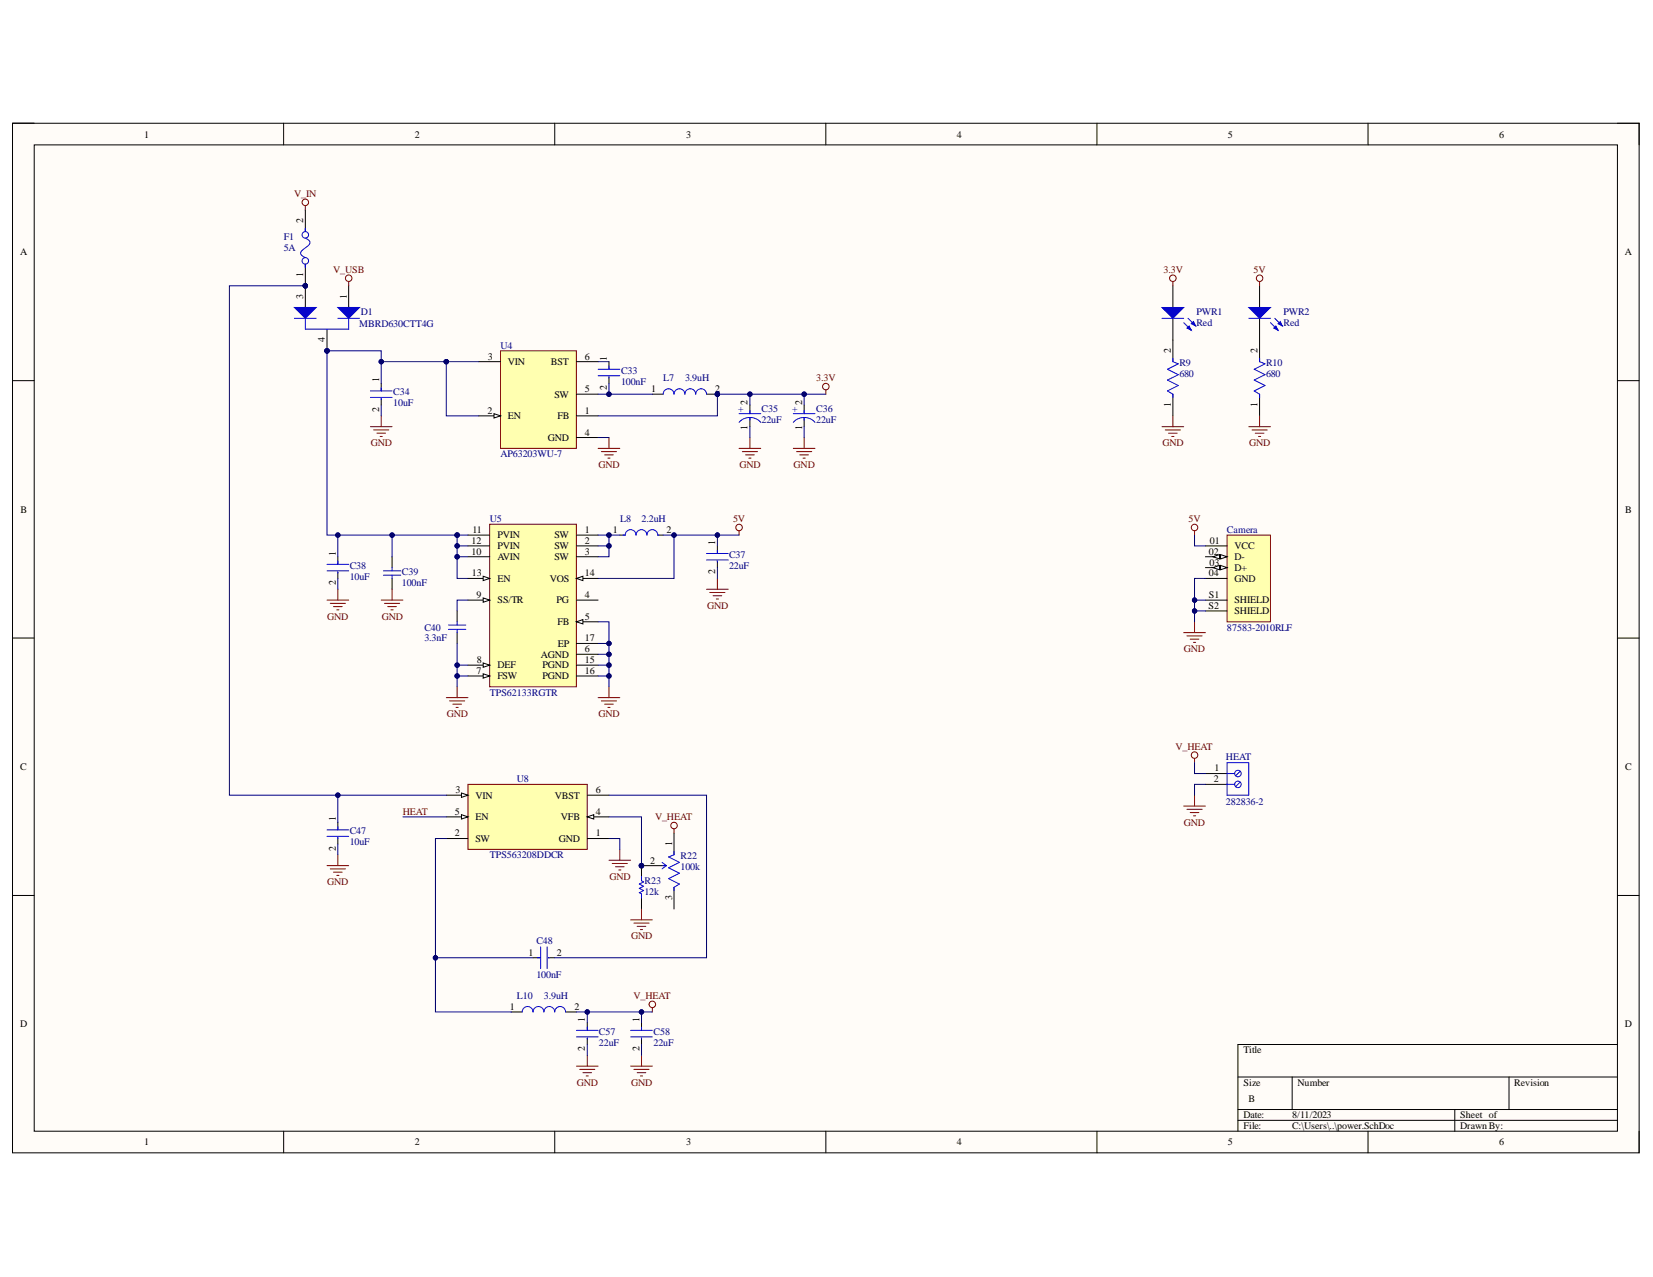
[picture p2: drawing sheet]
<svg xmlns="http://www.w3.org/2000/svg" width="279mm" height="216mm" viewBox="0 0 279 216" stroke-linecap="round" stroke-linejoin="round" font-family="sans-serif">
<defs><g id="words">
<g font-size="1.7">
<text x="24.4" y="23.3">1</text>
<text x="70.1" y="23.3">2</text>
<text x="116" y="23.3">3</text>
<text x="161.7" y="23.3">4</text>
<text x="207.6" y="23.3">5</text>
<text x="253.4" y="23.3">6</text>
<text x="51.3" y="37.7" transform="rotate(-90 51.3 37.7)">2</text>
<text x="3.4" y="43.1">A</text>
<text x="51.3" y="46.8" transform="rotate(-90 51.3 46.8)">1</text>
<text x="274.6" y="43.1">A</text>
<text x="51.3" y="50.5" transform="rotate(-90 51.3 50.5)">3</text>
<text x="58.6" y="50.5" transform="rotate(-90 58.6 50.5)">1</text>
<text x="54.9" y="57.8" transform="rotate(-90 54.9 57.8)">4</text>
<text x="197.9" y="59.7" transform="rotate(-90 197.9 59.7)">2</text>
<text x="212.6" y="59.7" transform="rotate(-90 212.6 59.7)">2</text>
<text x="64.1" y="64.6" transform="rotate(-90 64.1 64.6)">1</text>
<text x="82.5" y="60.8">3</text>
<text x="85.9" y="61.7">VIN</text>
<text x="93.1" y="61.7">BST</text>
<text x="98.9" y="60.8">6</text>
<text x="102.6" y="66" transform="rotate(-90 102.6 66)">2</text>
<text x="102.6" y="61" transform="rotate(-90 102.6 61)">1</text>
<text x="64.1" y="69.6" transform="rotate(-90 64.1 69.6)">2</text>
<text x="82.4" y="69.9">2</text>
<text x="85.9" y="70.9">EN</text>
<text x="93.7" y="67.2">SW</text>
<text x="94.2" y="70.9">FB</text>
<text x="98.9" y="69.9">1</text>
<text x="98.9" y="66.3">5</text>
<text x="110" y="66.3">1</text>
<text x="120.9" y="66.3">2</text>
<text x="126.4" y="68.5" transform="rotate(-90 126.4 68.5)">2</text>
<text x="135.6" y="68.5" transform="rotate(-90 135.6 68.5)">2</text>
<text x="197.9" y="68.8" transform="rotate(-90 197.9 68.8)">1</text>
<text x="212.6" y="68.8" transform="rotate(-90 212.6 68.8)">1</text>
<text x="92.6" y="74.5">GND</text>
<text x="98.9" y="73.7">4</text>
<text x="126.4" y="72.7" transform="rotate(-90 126.4 72.7)">1</text>
<text x="135.6" y="72.7" transform="rotate(-90 135.6 72.7)">1</text>
<text x="3.5" y="86.7">B</text>
<text x="274.7" y="86.7">B</text>
<text x="56.8" y="93.9" transform="rotate(-90 56.8 93.9)">1</text>
<text x="79.7" y="93.8">10</text>
<text x="79.7" y="91.9">12</text>
<text x="79.8" y="90.1">11</text>
<text x="84.1" y="94.7">AVIN</text>
<text x="84.1" y="91">PVIN</text>
<text x="84.1" y="92.8">PVIN</text>
<text x="93.7" y="91">SW</text>
<text x="93.7" y="92.8">SW</text>
<text x="93.7" y="94.7">SW</text>
<text x="98.9" y="90.1">1</text>
<text x="98.9" y="91.9">2</text>
<text x="98.9" y="93.8">3</text>
<text x="103.6" y="90.1">1</text>
<text x="112.7" y="90.1">2</text>
<text x="120.9" y="92.1" transform="rotate(-90 120.9 92.1)">1</text>
<text x="204.3" y="93.8">02</text>
<text x="204.4" y="95.6">03</text>
<text x="204.5" y="91.9">01</text>
<text x="208.7" y="92.8">VCC</text>
<text x="208.7" y="94.7">D-</text>
<text x="56.8" y="98.9" transform="rotate(-90 56.8 98.9)">2</text>
<text x="79.8" y="97.4">13</text>
<text x="80.5" y="101.1">9</text>
<text x="84.1" y="102">SS/TR</text>
<text x="84.1" y="98.3">EN</text>
<text x="93" y="98.3">VOS</text>
<text x="94.1" y="102">PG</text>
<text x="98.9" y="101.1">4</text>
<text x="98.9" y="97.4">14</text>
<text x="120.9" y="97.1" transform="rotate(-90 120.9 97.1)">2</text>
<text x="204.3" y="97.4">04</text>
<text x="204.3" y="101.1">S1</text>
<text x="208.7" y="96.5">D+</text>
<text x="208.7" y="98.3">GND</text>
<text x="208.7" y="102">SHIELD</text>
<text x="94.2" y="105.7">FB</text>
<text x="98.9" y="104.8">5</text>
<text x="204.3" y="102.9">S2</text>
<text x="208.7" y="103.8">SHIELD</text>
<text x="80.5" y="113.9">7</text>
<text x="80.6" y="112.1">8</text>
<text x="84.1" y="113">DEF</text>
<text x="91.4" y="111.2">AGND</text>
<text x="91.7" y="113">PGND</text>
<text x="94.3" y="109.3">EP</text>
<text x="98.9" y="110.3">6</text>
<text x="98.9" y="112.1">15</text>
<text x="98.9" y="113.9">16</text>
<text x="98.9" y="108.4">17</text>
<text x="84.1" y="114.8">FSW</text>
<text x="91.7" y="114.8">PGND</text>
<text x="3.4" y="130.2">C</text>
<text x="205.3" y="130.4">1</text>
<text x="274.7" y="130.2">C</text>
<text x="76.9" y="137.7">5</text>
<text x="77" y="134.1">3</text>
<text x="80.4" y="135">VIN</text>
<text x="93.8" y="135">VBST</text>
<text x="100.7" y="134.1">6</text>
<text x="100.7" y="137.7">4</text>
<text x="205.2" y="132.3">2</text>
<text x="56.8" y="143.8" transform="rotate(-90 56.8 143.8)">2</text>
<text x="56.8" y="138.8" transform="rotate(-90 56.8 138.8)">1</text>
<text x="76.9" y="141.4">2</text>
<text x="80.4" y="138.7">EN</text>
<text x="80.4" y="142.3">SW</text>
<text x="94.5" y="142.3">GND</text>
<text x="94.8" y="138.7">VFB</text>
<text x="100.7" y="141.4">1</text>
<text x="113.6" y="143.1" transform="rotate(-90 113.6 143.1)">1</text>
<text x="109.9" y="146">2</text>
<text x="113.6" y="152.2" transform="rotate(-90 113.6 152.2)">3</text>
<text x="89.3" y="161.6">1</text>
<text x="94.1" y="161.6">2</text>
<text x="3.4" y="173.7">D</text>
<text x="86.2" y="170.7">1</text>
<text x="97.1" y="170.7">2</text>
<text x="98.9" y="172.8" transform="rotate(-90 98.9 172.8)">1</text>
<text x="108.1" y="172.8" transform="rotate(-90 108.1 172.8)">1</text>
<text x="274.6" y="173.7">D</text>
<text x="98.9" y="177.7" transform="rotate(-90 98.9 177.7)">2</text>
<text x="108.1" y="177.7" transform="rotate(-90 108.1 177.7)">2</text>
<text x="210.2" y="178.1">Title</text>
<text x="210.2" y="183.6">Size</text>
<text x="219.3" y="183.6">Number</text>
<text x="255.9" y="183.6">Revision</text>
<text x="210.2" y="189.1">Date:</text>
<text x="210.2" y="190.9">File:</text>
<text x="211" y="186.3">B</text>
<text x="218.4" y="189.1">8/11/2023</text>
<text x="218.4" y="190.9">C:\Users\..\power.SchDoc</text>
<text x="246.8" y="189.1">Sheet of</text>
<text x="246.8" y="190.9">DrawnBy:</text>
<text x="24.4" y="193.6">1</text>
<text x="70.1" y="193.6">2</text>
<text x="116" y="193.6">3</text>
<text x="161.7" y="193.6">4</text>
<text x="207.6" y="193.6">5</text>
<text x="253.4" y="193.6">6</text>
</g>
<g font-size="1.7" fill="#800000">
<text x="49.7" y="33.3">V_IN</text>
<text x="56.3" y="46.2">V_USB</text>
<text x="196.7" y="46.2">3.3V</text>
<text x="211.9" y="46.2">5V</text>
<text x="138" y="64.4">3.3V</text>
<text x="62.7" y="75.4">GND</text>
<text x="196.5" y="75.4">GND</text>
<text x="211.1" y="75.4">GND</text>
<text x="101.2" y="79.2">GND</text>
<text x="125" y="79.2">GND</text>
<text x="134.1" y="79.2">GND</text>
<text x="123.9" y="88.3">5V</text>
<text x="200.9" y="88.3">5V</text>
<text x="55.3" y="104.8">GND</text>
<text x="64.5" y="104.8">GND</text>
<text x="119.5" y="102.9">GND</text>
<text x="200.1" y="110.3">GND</text>
<text x="75.5" y="121.3">GND</text>
<text x="101.2" y="121.3">GND</text>
<text x="198.7" y="126.8">V_HEAT</text>
<text x="68.1" y="137.7">HEAT</text>
<text x="110.7" y="138.7">V_HEAT</text>
<text x="200.1" y="139.6">GND</text>
<text x="55.3" y="149.7">GND</text>
<text x="103" y="148.7">GND</text>
<text x="106.7" y="158.8">GND</text>
<text x="107.1" y="168.9">V_HEAT</text>
<text x="97.5" y="183.6">GND</text>
<text x="106.7" y="183.6">GND</text>
</g>
<g font-size="1.7" fill="#000080">
<text x="48" y="40.6">F1</text>
<text x="48" y="42.5">5A</text>
<text x="61" y="53.3">D1</text>
<text x="202.2" y="53.3">PWR1</text>
<text x="217" y="53.3">PWR2</text>
<text x="60.7" y="55.3">MBRD630CTT4G</text>
<text x="84.6" y="58.9">U4</text>
<text x="202.2" y="55.1">Red</text>
<text x="217" y="55.1">Red</text>
<text x="105" y="63.2">C33</text>
<text x="105" y="65">100nF</text>
<text x="112.1" y="64.4">L7</text>
<text x="115.8" y="64.4">3.9uH</text>
<text x="199.4" y="61.9">R9</text>
<text x="199.4" y="63.8">680</text>
<text x="214" y="61.9">R10</text>
<text x="214" y="63.8">680</text>
<text x="66.5" y="66.8">C34</text>
<text x="66.5" y="68.7">10uF</text>
<text x="124.8" y="69.6">+</text>
<text x="128.7" y="69.6">C35</text>
<text x="128.7" y="71.5">22uF</text>
<text x="133.9" y="69.6">+</text>
<text x="138" y="69.6">C36</text>
<text x="138" y="71.5">22uF</text>
<text x="84.6" y="77.3">AP63203WU-7</text>
<text x="82.8" y="88.3">U5</text>
<text x="104.8" y="88.3">L8</text>
<text x="108.4" y="88.3">2.2uH</text>
<text x="123.2" y="94.3">C37</text>
<text x="207.4" y="90.1">Camera</text>
<text x="59.1" y="96.1">C38</text>
<text x="59.1" y="98">10uF</text>
<text x="67.9" y="97.2">C39</text>
<text x="67.9" y="99.1">100nF</text>
<text x="123.2" y="96.1">22uF</text>
<text x="71.7" y="106.6">C40</text>
<text x="207.4" y="106.6">87583-2010RLF</text>
<text x="71.7" y="108.4">3.3nF</text>
<text x="82.8" y="117.6">TPS62133RGTR</text>
<text x="207.2" y="128.4">HEAT</text>
<text x="87.4" y="132.3">U8</text>
<text x="207.2" y="136.1">282836-2</text>
<text x="59.1" y="141">C47</text>
<text x="59.1" y="142.9">10uF</text>
<text x="82.8" y="145.1">TPS563208DDCR</text>
<text x="108.9" y="149.5">R23</text>
<text x="115" y="145.3">R22</text>
<text x="115" y="147.1">100k</text>
<text x="108.9" y="151.3">12k</text>
<text x="90.7" y="159.6">C48</text>
<text x="90.7" y="165.4">100nF</text>
<text x="87.4" y="168.9">L10</text>
<text x="91.9" y="168.9">3.9uH</text>
<text x="101.2" y="175">C57</text>
<text x="101.2" y="176.8">22uF</text>
<text x="110.5" y="175">C58</text>
<text x="110.5" y="176.8">22uF</text>
</g>
</g></defs>
<path d="M2.1 20.8h275v174.1h-275z" fill-rule="evenodd" fill="#fffcf8"/>
<path d="M2.1 20.8h275v174.1h-275z" fill="none" stroke="#000" stroke-width=".17"/>
<path d="M5.8 24.5h267.6v166.8h-267.6z" fill-rule="evenodd" fill="#fffcf8"/>
<g fill="none" stroke="#000" stroke-width=".17">
<path d="M2.1 20.8h3.7M5.8 24.5h267.6v166.8h-267.6zM47.9 20.8v3.7M93.8 20.8v3.7M139.6 20.8v3.7M185.4 20.8v3.7M231.2 20.8v3.7M273.4 20.8h3.7v3.7M2.1 64.4h3.7M273.4 64.4h3.7M2.1 107.9h3.7M273.4 107.9h3.7"/>
<path d="M2.1 151.4h3.7M273.4 151.4h3.7M273.4 176.6h-64.2v14.7M47.9 191.3v3.6M93.8 191.3v3.6M139.6 191.3v3.6M185.4 191.3v3.6M209.2 182.1h64.2M209.2 187.6h64.2M209.2 189.4h64.2M218.4 182.1v5.5M231.2 191.3v3.6"/>
<path d="M245.9 187.6v3.7M255.1 182.1v5.5M277.1 191.3v3.6"/>
</g>
<path d="M84.6 59.3h12.8v16.5h-12.8z" fill-rule="evenodd" fill="#ffffb0"/>
<path d="M84.6 59.3h12.8v16.5h-12.8z" fill="none" stroke="#800000" stroke-width=".17"/>
<path d="M80.9 70.3h3.7" fill="none" stroke="#000" stroke-width=".17"/>
<path d="M83.5 69.9l1.1 .4-1.1 .4z" fill="#f8fcff"/>
<path d="M64.4 64.8v1.3M64.4 67.4v1.1M80.9 61.1h3.7M83.5 69.9l1.1 .4-1.1 .4zM97.4 61.1h3.7M97.4 70.3h3.7M97.4 74h3.7M97.4 66.6h3.7" fill="none" stroke="#000" stroke-width=".17"/>
<path d="M62.6 66.1h3.7M62.6 67.2h3.7M64.4 65.5v.6M64.4 67.4v.2" fill="none" stroke="#00f" stroke-width=".17"/>
<path d="M62.6 72.1h3.7M63.2 72.7h2.5M63.7 73.2h1.5M64.3 73.8h.3M64.4 70.3v1.8" fill="none" stroke="#800000" stroke-width=".17"/>
<circle cx="121.3" cy="66.6" r=".37" fill="#000080"/>
<circle cx="121.3" cy="66.6" r=".37" fill="none" stroke="#000080" stroke-width=".17"/>
<path d="M110.3 66.6h1.8M119.4 66.6h1.9" fill="none" stroke="#000" stroke-width=".17"/>
<circle cx="121.3" cy="66.6" r=".37" fill="#000080"/>
<circle cx="121.3" cy="66.6" r=".37" fill="none" stroke="#000080" stroke-width=".17"/>
<g fill="none" stroke="#00f" stroke-width=".17">
<path d="M101.1 62.4h3.7M101.1 63.5h3.7M102.9 61.9v.5M102.9 63.7v.2M112.1 66.6a.92 .92 0 0 1 .9-.9 .92 .92 0 0 1 .9 .9 .92 .92 0 0 1 .9-.9 .92 .92 0 0 1 1 .9 .91 .91 0 0 1 .9-.9 .91 .91 0 0 1 .9 .9 .92 .92 0 0 1 .9-.9 .92 .92 0 0 1 .9 .9M124.9 71.4a2.45 2.45 0 0 1 3.7 0M124.9 69.9h3.7M126.8 69.4v.5M126.8 70.7v.3M134.1 71.4a2.45 2.45 0 0 1 3.7 0M134.1 69.9h3.7M135.9 69.4v.5"/>
<path d="M135.9 70.7v.3"/>
</g>
<path d="M198.2 48.3v3.7M198.2 53.8v3.7M102.9 61.1v1.3M102.9 63.7v1.1M126.8 68.5v1.4M126.8 70.7v1.4M135.9 68.5v1.4M135.9 70.7v1.4" fill="none" stroke="#000" stroke-width=".17"/>
<g fill="none" stroke="#800000" stroke-width=".17">
<path d="M101.1 75.8h3.7M101.6 76.4h2.6M102.2 76.9h1.5M102.7 77.5h.4M102.9 74v1.8M124.9 75.8h3.7M125.5 76.4h2.5M126 76.9h1.5M126.6 77.5h.3M126.8 74v1.8M134.1 75.8h3.7M134.6 76.4h2.6"/>
<path d="M135.2 76.9h1.5M135.7 77.5h.4M135.9 74v1.8M139.6 65.9v.7"/>
<circle cx="139.6" cy="65.4" r=".55"/>
</g>
<path d="M196.4 52h3.7l-1.9 1.8z" fill="#00f"/>
<path d="M196.4 52h3.7l-1.9 1.8zM200.1 54.6l1.3 1.2" fill="none" stroke="#00f" stroke-width=".17"/>
<path d="M200.6 55.5l.4-.4 .4 .7z" fill="#00f"/>
<path d="M196.4 53.8h3.7M200.6 55.5l.4-.4 .4 .7zM200.8 53.8l1.3 1.3" fill="none" stroke="#00f" stroke-width=".17"/>
<path d="M201.4 54.7l.3-.3 .4 .7z" fill="#00f"/>
<path d="M201.4 54.7l.3-.3 .4 .7zM198.2 60.6v.6l1 .3-1.9 .9 1.9 .9-1.9 1 1.9 .9-1.9 .9 .9 .5v.6" fill="none" stroke="#00f" stroke-width=".17"/>
<g fill="none" stroke="#800000" stroke-width=".17">
<path d="M198.2 47.6v.7M196.4 72.1h3.7M197 72.7h2.5M197.5 73.2h1.5M198.1 73.8h.3M198.2 70.3v1.8"/>
<circle cx="198.2" cy="47" r=".55"/>
</g>
<path d="M198.2 57.5v3.7M198.2 66.6v3.7" fill="none" stroke="#000" stroke-width=".17"/>
<circle cx="51.6" cy="48.3" r=".37" fill="#000080"/>
<circle cx="51.6" cy="48.3" r=".37" fill="none" stroke="#000080" stroke-width=".17"/>
<circle cx="55.3" cy="59.3" r=".37" fill="#000080"/>
<circle cx="55.3" cy="59.3" r=".37" fill="none" stroke="#000080" stroke-width=".17"/>
<path d="M51.6 48.3v3.7M58.9 48.3v3.7" fill="none" stroke="#000" stroke-width=".17"/>
<circle cx="51.6" cy="48.3" r=".37" fill="#000080"/>
<circle cx="51.6" cy="48.3" r=".37" fill="none" stroke="#000080" stroke-width=".17"/>
<path d="M55.3 55.6v3.7" fill="none" stroke="#000" stroke-width=".17"/>
<circle cx="55.3" cy="59.3" r=".37" fill="#000080"/>
<circle cx="55.3" cy="59.3" r=".37" fill="none" stroke="#000080" stroke-width=".17"/>
<path d="M57.1 52h3.7l-1.9 1.8z" fill="#00f"/>
<path d="M57.1 52h3.7l-1.9 1.8zM57.1 53.8h3.7" fill="none" stroke="#00f" stroke-width=".17"/>
<path d="M49.8 52h3.6l-1.8 1.8z" fill="#00f"/>
<path d="M49.8 52h3.6l-1.8 1.8zM49.8 53.8h3.6M51.6 53.8v1.8h7.3v-1.8M55.3 95.4h3.6M55.3 96.5h3.6M57.1 94.9v.5M57.1 96.7v.2" fill="none" stroke="#00f" stroke-width=".17"/>
<g fill="none" stroke="#800000" stroke-width=".17">
<path d="M58.9 47.6v.7M57.1 99.6v1.9M55.3 101.5h3.6M55.8 102h2.6M56.4 102.6h1.4M56.9 103.1h.4"/>
<circle cx="58.9" cy="47" r=".55"/>
</g>
<path d="M57.1 94.1v1.3M57.1 96.7v1.1" fill="none" stroke="#000" stroke-width=".17"/>
<path d="M82.8 88.6h14.6v27.5h-14.6z" fill-rule="evenodd" fill="#ffffb0"/>
<path d="M82.8 88.6h14.6v27.5h-14.6z" fill="none" stroke="#800000" stroke-width=".17"/>
<path d="M97.4 90.5h3.7M97.4 92.3h3.7M97.4 94.1h3.7M97.4 101.5h3.7M97.4 105.1h3.7" fill="none" stroke="#000" stroke-width=".17"/>
<path d="M97.4 105.1l1.1-.3v.7z" fill="#f8fcff"/>
<path d="M79.1 114.3h3.7M97.4 105.1l1.1-.3v.7zM97.4 110.6h3.7" fill="none" stroke="#000" stroke-width=".17"/>
<path d="M81.7 113.9l1.1 .4-1.1 .4z" fill="#f8fcff"/>
<path d="M79.1 112.5h3.7M81.7 113.9l1.1 .4-1.1 .4z" fill="none" stroke="#000" stroke-width=".17"/>
<path d="M81.7 112.1l1.1 .4-1.1 .3z" fill="#f8fcff"/>
<path d="M79.1 101.5h3.7M81.7 112.1l1.1 .4-1.1 .3z" fill="none" stroke="#000" stroke-width=".17"/>
<path d="M81.7 101.1l1.1 .4-1.1 .3z" fill="#f8fcff"/>
<path d="M79.1 94.1h3.7M79.1 90.5h3.7M79.1 92.3h3.7M79.1 97.8h3.7M81.7 101.1l1.1 .4-1.1 .3z" fill="none" stroke="#000" stroke-width=".17"/>
<path d="M81.7 97.4l1.1 .4-1.1 .4z" fill="#f8fcff"/>
<path d="M81.7 97.4l1.1 .4-1.1 .4zM97.4 97.8h3.7" fill="none" stroke="#000" stroke-width=".17"/>
<path d="M97.4 97.8l1.1-.4v.8z" fill="#f8fcff"/>
<path d="M212.9 48.3v3.7M212.9 53.8v3.7M66.3 94.1v1.9M66.3 97.8v1.8M97.4 97.8l1.1-.4v.8zM77.3 103.3v1.8M77.3 107v1.8M97.4 112.5h3.7M97.4 114.3h3.7M97.4 108.8h3.7" fill="none" stroke="#000" stroke-width=".17"/>
<g fill="none" stroke="#800000" stroke-width=".17">
<path d="M66.3 99.6v1.9M64.4 101.5h3.7M65 102h2.6M65.5 102.6h1.5M66.1 103.1h.4M75.4 118h3.7M76 118.5h2.5M76.5 119.1h1.5M77.1 119.6h.4M77.3 116.1v1.9M101.1 118h3.7M101.6 118.5h2.6"/>
<path d="M102.2 119.1h1.5M102.7 119.6h.4M102.9 116.1v1.9"/>
</g>
<path d="M64.8 96.5h2.9M64.8 97.2h2.9M66.3 96v.5M66.3 97.2v.6M75.8 105.7h2.9M75.8 106.4h2.9M77.3 105.1v.6M77.3 106.4v.6" fill="none" stroke="#00f" stroke-width=".17"/>
<path d="M211.1 52h3.6l-1.8 1.8z" fill="#00f"/>
<path d="M211.1 52h3.6l-1.8 1.8zM214.7 54.6l1.3 1.2" fill="none" stroke="#00f" stroke-width=".17"/>
<path d="M215.3 55.5l.4-.4 .3 .7z" fill="#00f"/>
<path d="M211.1 53.8h3.6M215.3 55.5l.4-.4 .3 .7zM215.5 53.8l1.3 1.3" fill="none" stroke="#00f" stroke-width=".17"/>
<path d="M216 54.7l.4-.3 .4 .7z" fill="#00f"/>
<path d="M216 54.7l.4-.3 .4 .7zM212.9 60.6v.6l.9 .3-1.8 .9 1.8 .9-1.8 1 1.8 .9-1.8 .9 .9 .5v.6M105.3 90.5h.4a.91 .91 0 0 1 .9-1 .91 .91 0 0 1 .9 1 .92 .92 0 0 1 .9-1 .92 .92 0 0 1 .9 1 .92 .92 0 0 1 1-1 .92 .92 0 0 1 .9 1h.2M119.4 93.6h3.7M119.4 94.7h3.7M121.3 93v.6M121.3 94.9v.1" fill="none" stroke="#00f" stroke-width=".17"/>
<path d="M212.9 57.5v3.7M212.9 66.6v3.7M104.8 90.5h.9M111.2 90.5h.9M121.3 92.3v1.3M121.3 94.9v1.1" fill="none" stroke="#000" stroke-width=".17"/>
<g fill="none" stroke="#800000" stroke-width=".17">
<path d="M212.9 47.6v.7M211.1 72.1h3.6M211.6 72.7h2.6M212.2 73.2h1.4M212.7 73.8h.4M212.9 70.3v1.8M119.4 99.6h3.7M121.3 97.8v1.8M124.9 89.7v.8M120 100.2h2.5M120.5 100.7h1.5M121.1 101.3h.3"/>
<circle cx="212.9" cy="47" r=".55"/>
<circle cx="124.9" cy="89.2" r=".55"/>
</g>
<path d="M207.4 90.5h7.3v14.6h-7.3z" fill-rule="evenodd" fill="#ffffb0"/>
<path d="M207.4 90.5h7.3v14.6h-7.3z" fill="none" stroke="#800000" stroke-width=".17"/>
<path d="M203.7 92.3h3.7M203.7 94.1h3.7" fill="none" stroke="#000" stroke-width=".17"/>
<path d="M206.3 93.8l1.1 .3-1.1 .4z" fill="#f8fcff"/>
<path d="M206.3 93.8l1.1 .3-1.1 .4z" fill="none" stroke="#000" stroke-width=".17"/>
<path d="M205 94.1l1.1-.3v.7z" fill="#f8fcff"/>
<path d="M203.7 96h3.7M205 94.1l1.1-.3v.7z" fill="none" stroke="#000" stroke-width=".17"/>
<path d="M206.3 95.6l1.1 .4-1.1 .3z" fill="#f8fcff"/>
<path d="M206.3 95.6l1.1 .4-1.1 .3z" fill="none" stroke="#000" stroke-width=".17"/>
<path d="M205 96l1.1-.4v.7z" fill="#f8fcff"/>
<path d="M203.7 97.8h3.7M205 96l1.1-.4v.7zM203.7 101.5h3.7M203.7 103.3h3.7" fill="none" stroke="#000" stroke-width=".17"/>
<g fill="none" stroke="#800000" stroke-width=".17">
<path d="M51.6 34.8v.7M201.9 89.7v.8M200.1 107h3.6M200.6 107.5h2.6M201.2 108.1h1.4M201.7 108.6h.4M201.9 105.1v1.9"/>
<circle cx="51.6" cy="34.2" r=".55"/>
<circle cx="201.9" cy="89.2" r=".55"/>
</g>
<circle cx="51.6" cy="48.3" r=".37" fill="#000080"/>
<circle cx="51.6" cy="48.3" r=".37" fill="none" stroke="#000080" stroke-width=".17"/>
<path d="M51.6 44.7v3.6" fill="none" stroke="#000" stroke-width=".17"/>
<circle cx="51.6" cy="48.3" r=".37" fill="#000080"/>
<circle cx="51.6" cy="48.3" r=".37" fill="none" stroke="#000080" stroke-width=".17"/>
<path d="M51.6 35.5v3.7" fill="none" stroke="#000" stroke-width=".17"/>
<g fill="none" stroke="#00f" stroke-width=".17">
<path d="M51.6 38.6v.6M51.6 40.3a.8 .8 0 0 1 .7 .9l-.9 .9a.69 .69 0 0 0-.6 .7 .69 .69 0 0 0 .6 .6l.2 .2M51.6 44.7v.5"/>
<circle cx="51.6" cy="39.7" r=".55"/>
<circle cx="51.6" cy="44.1" r=".55"/>
</g>
<path d="M79.1 132.6h20.2v11h-20.2z" fill-rule="evenodd" fill="#ffffb0"/>
<path d="M79.1 132.6h20.2v11h-20.2z" fill="none" stroke="#800000" stroke-width=".17"/>
<path d="M75.4 134.4h3.7" fill="none" stroke="#000" stroke-width=".17"/>
<path d="M78 134.1l1.1 .3-1.1 .4z" fill="#f8fcff"/>
<path d="M75.4 138.1h3.7M78 134.1l1.1 .3-1.1 .4z" fill="none" stroke="#000" stroke-width=".17"/>
<path d="M78 137.7l1.1 .4-1.1 .4z" fill="#f8fcff"/>
<path d="M78 137.7l1.1 .4-1.1 .4zM99.3 134.4h3.6M99.3 138.1h3.6M75.4 141.8h3.7" fill="none" stroke="#000" stroke-width=".17"/>
<path d="M99.3 138.1l1.1-.4v.8z" fill="#f8fcff"/>
<path d="M57.1 139v1.3M99.3 138.1l1.1-.4v.8zM57.1 141.6v1.1M99.3 141.8h3.6M86.4 171.1h1.9M90.1 161.9h1.3M92.7 161.9h1.1M95.6 171.1h1.8" fill="none" stroke="#000" stroke-width=".17"/>
<path d="M57.1 139.8v.5M55.3 140.3h3.6M55.3 141.4h3.6M57.1 141.6v.2M88.3 171.1a.91 .91 0 0 1 .9-.9 .91 .91 0 0 1 .9 .9 .92 .92 0 0 1 .9-.9 .92 .92 0 0 1 .9 .9 .92 .92 0 0 1 .9-.9 .92 .92 0 0 1 1 .9 .92 .92 0 0 1 .9-.9 .92 .92 0 0 1 .9 .9M90.8 161.9h.6M91.4 160.1v3.7M92.5 160.1v3.7M92.7 161.9h.1" fill="none" stroke="#00f" stroke-width=".17"/>
<path d="M55.3 146.4h3.6M55.8 146.9h2.6M56.4 147.5h1.4M56.9 148h.4M57.1 144.5v1.9M102.9 145.4h3.7M103.5 146h2.5M104 146.5h1.5M104.6 147.1h.3M104.8 143.6v1.8" fill="none" stroke="#800000" stroke-width=".17"/>
<circle cx="108.4" cy="146.4" r=".37" fill="#000080"/>
<circle cx="108.4" cy="146.4" r=".37" fill="none" stroke="#000080" stroke-width=".17"/>
<path d="M108.4 146.4h3.7M113.9 140.9v3.6M113.9 150v3.7" fill="none" stroke="#000" stroke-width=".17"/>
<circle cx="108.4" cy="146.4" r=".37" fill="#000080"/>
<circle cx="108.4" cy="146.4" r=".37" fill="none" stroke="#000080" stroke-width=".17"/>
<path d="M111.9 145.8l.7 .6M112.1 146.4h.5M112.6 146.4l-.7 .5M113.9 144v.5l-.9 .4 1.8 .9-1.8 .9 1.8 .9-1.8 1 1.8 .9-.9 .5v.6" fill="none" stroke="#00f" stroke-width=".17"/>
<circle cx="108.4" cy="146.4" r=".37" fill="#000080"/>
<circle cx="108.4" cy="146.4" r=".37" fill="none" stroke="#000080" stroke-width=".17"/>
<path d="M108.4 146.4v1.8" fill="none" stroke="#000" stroke-width=".17"/>
<circle cx="108.4" cy="146.4" r=".37" fill="#000080"/>
<circle cx="108.4" cy="146.4" r=".37" fill="none" stroke="#000080" stroke-width=".17"/>
<path d="M203.7 130.8h3.7M203.7 132.6h3.7M108.4 151.8v1.9M99.3 172.9v1.3M99.3 175.5v1.1M108.4 172.9v1.3M108.4 175.5v1.1" fill="none" stroke="#000" stroke-width=".17"/>
<path d="M108.4 148.2v.7l.4 .2-.7 .4 .7 .3-.7 .4 .7 .4-.7 .3 .3 .2v.7M97.4 174.2h3.7M97.4 175.3h3.7M99.3 173.7v.5M99.3 175.5v.2M106.6 174.2h3.7M106.6 175.3h3.7M108.4 173.7v.5M108.4 175.5v.2" fill="none" stroke="#00f" stroke-width=".17"/>
<g fill="none" stroke="#800000" stroke-width=".17">
<path d="M200.1 136.3h3.6M200.6 136.8h2.6M201.2 137.4h1.4M201.7 137.9h.4M201.9 128.2v.7M201.9 134.4v1.9M106.6 155.5h3.7M107.1 156.1h2.6M107.7 156.6h1.5M108.2 157.2h.4M108.4 153.7v1.8M113.9 140.1v.8"/>
<path d="M99.3 178.4v1.8M108.4 178.4v1.8M110.3 170.4v.7M97.4 180.2h3.7M98 180.8h2.5M98.5 181.4h1.5M99.1 181.9h.3M106.6 180.2h3.7M107.1 180.8h2.6M107.7 181.4h1.5M108.2 181.9h.4"/>
<circle cx="113.9" cy="139.6" r=".55"/>
<circle cx="201.9" cy="127.7" r=".55"/>
<circle cx="110.3" cy="169.8" r=".55"/>
</g>
<circle cx="209.2" cy="130.8" r=".55" fill="#fff"/>
<g fill="none" stroke="#00f" stroke-width=".17">
<path d="M209.6 130.4l-.7 .8"/>
<circle cx="209.2" cy="130.8" r=".55"/>
</g>
<circle cx="209.2" cy="132.6" r=".55" fill="#fff"/>
<g fill="none" stroke="#00f" stroke-width=".17">
<path d="M207.4 130.8h1.3M207.4 132.6h1.3M207.4 128.9h3.7v5.5h-3.7zM209.6 132.2l-.7 .8"/>
<circle cx="209.2" cy="132.6" r=".55"/>
</g>
<path d="M75.4 61.1v9.2h5.5" fill="none" stroke="#000080" stroke-width=".17"/>
<circle cx="75.4" cy="61.1" r=".37" fill="#000080"/>
<g fill="none" stroke="#000080" stroke-width=".17">
<path d="M64.4 68.5v1.8M75.4 61.1h5.5"/>
<circle cx="75.4" cy="61.1" r=".37"/>
</g>
<circle cx="75.4" cy="61.1" r=".37" fill="#000080"/>
<g fill="none" stroke="#000080" stroke-width=".17">
<path d="M101.1 61.1h1.8M102.9 64.8v1.8"/>
<circle cx="75.4" cy="61.1" r=".37"/>
</g>
<circle cx="102.9" cy="66.6" r=".37" fill="#000080"/>
<g fill="none" stroke="#000080" stroke-width=".17">
<path d="M121.3 66.6v3.7h-20.2"/>
<circle cx="102.9" cy="66.6" r=".37"/>
</g>
<circle cx="121.3" cy="66.6" r=".37" fill="#000080"/>
<g fill="none" stroke="#000080" stroke-width=".17">
<path d="M101.1 74h1.8M126.8 66.6v1.9"/>
<circle cx="121.3" cy="66.6" r=".37"/>
</g>
<circle cx="126.8" cy="66.6" r=".37" fill="#000080"/>
<g fill="none" stroke="#000080" stroke-width=".17">
<path d="M126.8 72.1v1.9M135.9 72.1v1.9M135.9 66.6h3.7"/>
<circle cx="126.8" cy="66.6" r=".37"/>
</g>
<circle cx="135.9" cy="66.6" r=".37" fill="#000080"/>
<g fill="none" stroke="#000080" stroke-width=".17">
<path d="M57.1 97.8v1.8M77.3 92.3h1.8"/>
<circle cx="135.9" cy="66.6" r=".37"/>
</g>
<circle cx="77.3" cy="92.3" r=".37" fill="#000080"/>
<g fill="none" stroke="#000080" stroke-width=".17">
<path d="M77.3 90.5h1.8"/>
<circle cx="77.3" cy="92.3" r=".37"/>
</g>
<circle cx="77.3" cy="90.5" r=".37" fill="#000080"/>
<g fill="none" stroke="#000080" stroke-width=".17">
<path d="M57.1 90.5v3.6"/>
<circle cx="77.3" cy="90.5" r=".37"/>
</g>
<circle cx="57.1" cy="90.5" r=".37" fill="#000080"/>
<g fill="none" stroke="#000080" stroke-width=".17">
<path d="M66.3 90.5v3.6"/>
<circle cx="57.1" cy="90.5" r=".37"/>
</g>
<circle cx="66.3" cy="90.5" r=".37" fill="#000080"/>
<g fill="none" stroke="#000080" stroke-width=".17">
<path d="M77.3 94.1v3.7h1.8"/>
<circle cx="66.3" cy="90.5" r=".37"/>
</g>
<circle cx="77.3" cy="94.1" r=".37" fill="#000080"/>
<g fill="none" stroke="#000080" stroke-width=".17">
<path d="M79.1 101.5h-1.8v1.8M101.1 108.8h1.8"/>
<circle cx="77.3" cy="94.1" r=".37"/>
</g>
<circle cx="102.9" cy="108.8" r=".37" fill="#000080"/>
<g fill="none" stroke="#000080" stroke-width=".17">
<path d="M101.1 110.6h1.8"/>
<circle cx="102.9" cy="108.8" r=".37"/>
</g>
<circle cx="102.9" cy="110.6" r=".37" fill="#000080"/>
<g fill="none" stroke="#000080" stroke-width=".17">
<path d="M101.1 112.5h1.8"/>
<circle cx="102.9" cy="110.6" r=".37"/>
</g>
<circle cx="102.9" cy="112.5" r=".37" fill="#000080"/>
<g fill="none" stroke="#000080" stroke-width=".17">
<path d="M77.3 112.5h1.8"/>
<circle cx="102.9" cy="112.5" r=".37"/>
</g>
<circle cx="77.3" cy="112.5" r=".37" fill="#000080"/>
<g fill="none" stroke="#000080" stroke-width=".17">
<path d="M77.3 114.3h1.8"/>
<circle cx="77.3" cy="112.5" r=".37"/>
</g>
<circle cx="77.3" cy="114.3" r=".37" fill="#000080"/>
<g fill="none" stroke="#000080" stroke-width=".17">
<path d="M101.1 90.5h1.8"/>
<circle cx="77.3" cy="114.3" r=".37"/>
</g>
<circle cx="102.9" cy="90.5" r=".37" fill="#000080"/>
<g fill="none" stroke="#000080" stroke-width=".17">
<path d="M101.1 92.3h1.8"/>
<circle cx="102.9" cy="90.5" r=".37"/>
</g>
<circle cx="102.9" cy="92.3" r=".37" fill="#000080"/>
<g fill="none" stroke="#000080" stroke-width=".17">
<path d="M112.1 90.5h1.8v7.3h-12.8"/>
<circle cx="102.9" cy="92.3" r=".37"/>
</g>
<circle cx="113.9" cy="90.5" r=".37" fill="#000080"/>
<g fill="none" stroke="#000080" stroke-width=".17">
<path d="M113.9 90.5h7.4v1.8"/>
<circle cx="113.9" cy="90.5" r=".37"/>
</g>
<circle cx="113.9" cy="90.5" r=".37" fill="#000080"/>
<circle cx="113.9" cy="90.5" r=".37" fill="none" stroke="#000080" stroke-width=".17"/>
<circle cx="121.3" cy="90.5" r=".37" fill="#000080"/>
<g fill="none" stroke="#000080" stroke-width=".17">
<path d="M121.3 96v1.8M121.3 90.5h3.6"/>
<circle cx="121.3" cy="90.5" r=".37"/>
</g>
<circle cx="121.3" cy="90.5" r=".37" fill="#000080"/>
<g fill="none" stroke="#000080" stroke-width=".17">
<path d="M101.1 114.3h1.8v1.8"/>
<circle cx="121.3" cy="90.5" r=".37"/>
</g>
<circle cx="102.9" cy="114.3" r=".37" fill="#000080"/>
<g fill="none" stroke="#000080" stroke-width=".17">
<path d="M64.4 61.1v3.7"/>
<circle cx="102.9" cy="114.3" r=".37"/>
</g>
<circle cx="64.4" cy="61.1" r=".37" fill="#000080"/>
<g fill="none" stroke="#000080" stroke-width=".17">
<path d="M201.9 90.5v1.8h1.8M201.9 101.5h1.8"/>
<circle cx="64.4" cy="61.1" r=".37"/>
</g>
<circle cx="201.9" cy="101.5" r=".36" fill="#000080"/>
<g fill="none" stroke="#000080" stroke-width=".17">
<path d="M201.9 103.3h1.8"/>
<circle cx="201.9" cy="101.5" r=".36"/>
</g>
<circle cx="201.9" cy="103.3" r=".37" fill="#000080"/>
<g fill="none" stroke="#000080" stroke-width=".17">
<path d="M203.7 97.8h-1.8v7.3"/>
<circle cx="201.9" cy="103.3" r=".37"/>
</g>
<circle cx="201.9" cy="101.5" r=".36" fill="#000080"/>
<circle cx="201.9" cy="101.5" r=".36" fill="none" stroke="#000080" stroke-width=".17"/>
<circle cx="201.9" cy="103.3" r=".37" fill="#000080"/>
<g fill="none" stroke="#000080" stroke-width=".17">
<path d="M57.1 134.4v4.6M57.1 142.7v1.8"/>
<circle cx="201.9" cy="103.3" r=".37"/>
</g>
<circle cx="57.1" cy="134.4" r=".37" fill="#000080"/>
<g fill="none" stroke="#000080" stroke-width=".17">
<path d="M68.1 138.1h7.3M102.9 134.4h16.5v27.5h-25.6M102.9 138.1h5.5v8.3M102.9 141.8h1.9v1.8"/>
<circle cx="57.1" cy="134.4" r=".37"/>
</g>
<circle cx="108.4" cy="146.4" r=".37" fill="#000080"/>
<g fill="none" stroke="#000080" stroke-width=".17">
<path d="M73.6 161.9h16.5"/>
<circle cx="108.4" cy="146.4" r=".37"/>
</g>
<circle cx="73.6" cy="161.9" r=".37" fill="#000080"/>
<g fill="none" stroke="#000080" stroke-width=".17">
<path d="M99.3 171.1v1.8M99.3 176.6v1.8M108.4 176.6v1.8"/>
<circle cx="73.6" cy="161.9" r=".37"/>
</g>
<circle cx="99.3" cy="171.1" r=".36" fill="#000080"/>
<g fill="none" stroke="#000080" stroke-width=".17">
<path d="M108.4 171.1v1.8"/>
<circle cx="99.3" cy="171.1" r=".36"/>
</g>
<circle cx="108.4" cy="171.1" r=".37" fill="#000080"/>
<g fill="none" stroke="#000080" stroke-width=".17">
<path d="M51.6 48.3h-12.8v86.1h36.6"/>
<circle cx="108.4" cy="171.1" r=".37"/>
</g>
<circle cx="51.6" cy="48.3" r=".37" fill="#000080"/>
<circle cx="51.6" cy="48.3" r=".37" fill="none" stroke="#000080" stroke-width=".17"/>
<circle cx="57.1" cy="134.4" r=".37" fill="#000080"/>
<g fill="none" stroke="#000080" stroke-width=".17">
<path d="M55.3 59.3h9.1v1.8h11"/>
<circle cx="57.1" cy="134.4" r=".37"/>
</g>
<circle cx="55.3" cy="59.3" r=".37" fill="#000080"/>
<circle cx="55.3" cy="59.3" r=".37" fill="none" stroke="#000080" stroke-width=".17"/>
<circle cx="64.4" cy="61.1" r=".37" fill="#000080"/>
<circle cx="64.4" cy="61.1" r=".37" fill="none" stroke="#000080" stroke-width=".17"/>
<circle cx="75.4" cy="61.1" r=".37" fill="#000080"/>
<g fill="none" stroke="#000080" stroke-width=".17">
<path d="M55.3 59.3v31.2h22"/>
<circle cx="75.4" cy="61.1" r=".37"/>
</g>
<circle cx="55.3" cy="59.3" r=".37" fill="#000080"/>
<circle cx="55.3" cy="59.3" r=".37" fill="none" stroke="#000080" stroke-width=".17"/>
<circle cx="57.1" cy="90.5" r=".37" fill="#000080"/>
<circle cx="57.1" cy="90.5" r=".37" fill="none" stroke="#000080" stroke-width=".17"/>
<circle cx="66.3" cy="90.5" r=".37" fill="#000080"/>
<circle cx="66.3" cy="90.5" r=".37" fill="none" stroke="#000080" stroke-width=".17"/>
<circle cx="77.3" cy="90.5" r=".37" fill="#000080"/>
<g fill="none" stroke="#000080" stroke-width=".17">
<path d="M75.4 141.8h-1.8v29.3h12.8"/>
<circle cx="77.3" cy="90.5" r=".37"/>
</g>
<circle cx="73.6" cy="161.9" r=".37" fill="#000080"/>
<g fill="none" stroke="#000080" stroke-width=".17">
<path d="M77.3 90.5v3.6h1.8"/>
<circle cx="73.6" cy="161.9" r=".37"/>
</g>
<circle cx="77.3" cy="90.5" r=".37" fill="#000080"/>
<circle cx="77.3" cy="90.5" r=".37" fill="none" stroke="#000080" stroke-width=".17"/>
<circle cx="77.3" cy="92.3" r=".37" fill="#000080"/>
<circle cx="77.3" cy="92.3" r=".37" fill="none" stroke="#000080" stroke-width=".17"/>
<circle cx="77.3" cy="94.1" r=".37" fill="#000080"/>
<g fill="none" stroke="#000080" stroke-width=".17">
<path d="M97.4 171.1h12.9"/>
<circle cx="77.3" cy="94.1" r=".37"/>
</g>
<circle cx="99.3" cy="171.1" r=".36" fill="#000080"/>
<circle cx="99.3" cy="171.1" r=".36" fill="none" stroke="#000080" stroke-width=".17"/>
<circle cx="108.4" cy="171.1" r=".37" fill="#000080"/>
<g fill="none" stroke="#000080" stroke-width=".17">
<path d="M101.1 105.1h1.8v9.2"/>
<circle cx="108.4" cy="171.1" r=".37"/>
</g>
<circle cx="102.9" cy="108.8" r=".37" fill="#000080"/>
<circle cx="102.9" cy="108.8" r=".37" fill="none" stroke="#000080" stroke-width=".17"/>
<circle cx="102.9" cy="110.6" r=".37" fill="#000080"/>
<circle cx="102.9" cy="110.6" r=".37" fill="none" stroke="#000080" stroke-width=".17"/>
<circle cx="102.9" cy="112.5" r=".37" fill="#000080"/>
<circle cx="102.9" cy="112.5" r=".37" fill="none" stroke="#000080" stroke-width=".17"/>
<circle cx="102.9" cy="114.3" r=".37" fill="#000080"/>
<g fill="none" stroke="#000080" stroke-width=".17">
<path d="M104.8 90.5h-1.9v3.6h-1.8"/>
<circle cx="102.9" cy="114.3" r=".37"/>
</g>
<circle cx="102.9" cy="92.3" r=".37" fill="#000080"/>
<circle cx="102.9" cy="92.3" r=".37" fill="none" stroke="#000080" stroke-width=".17"/>
<circle cx="102.9" cy="90.5" r=".37" fill="#000080"/>
<g fill="none" stroke="#000080" stroke-width=".17">
<path d="M101.1 66.6h9.2"/>
<circle cx="102.9" cy="90.5" r=".37"/>
</g>
<circle cx="102.9" cy="66.6" r=".37" fill="#000080"/>
<g fill="none" stroke="#000080" stroke-width=".17">
<path d="M121.3 66.6h14.6v1.9"/>
<circle cx="102.9" cy="66.6" r=".37"/>
</g>
<circle cx="121.3" cy="66.6" r=".37" fill="#000080"/>
<circle cx="121.3" cy="66.6" r=".37" fill="none" stroke="#000080" stroke-width=".17"/>
<circle cx="126.8" cy="66.6" r=".37" fill="#000080"/>
<circle cx="126.8" cy="66.6" r=".37" fill="none" stroke="#000080" stroke-width=".17"/>
<circle cx="135.9" cy="66.6" r=".37" fill="#000080"/>
<g fill="none" stroke="#000080" stroke-width=".17">
<path d="M77.3 108.8v7.3"/>
<circle cx="135.9" cy="66.6" r=".37"/>
</g>
<circle cx="77.3" cy="114.3" r=".37" fill="#000080"/>
<circle cx="77.3" cy="114.3" r=".37" fill="none" stroke="#000080" stroke-width=".17"/>
<circle cx="77.3" cy="112.5" r=".37" fill="#000080"/>
<g fill="none" stroke="#000080" stroke-width=".17">
<path d="M201.9 128.9v1.9h1.8M203.7 132.6h-1.8v1.8"/>
<circle cx="77.3" cy="112.5" r=".37"/>
</g>
<use href="#words"/>
</svg>
